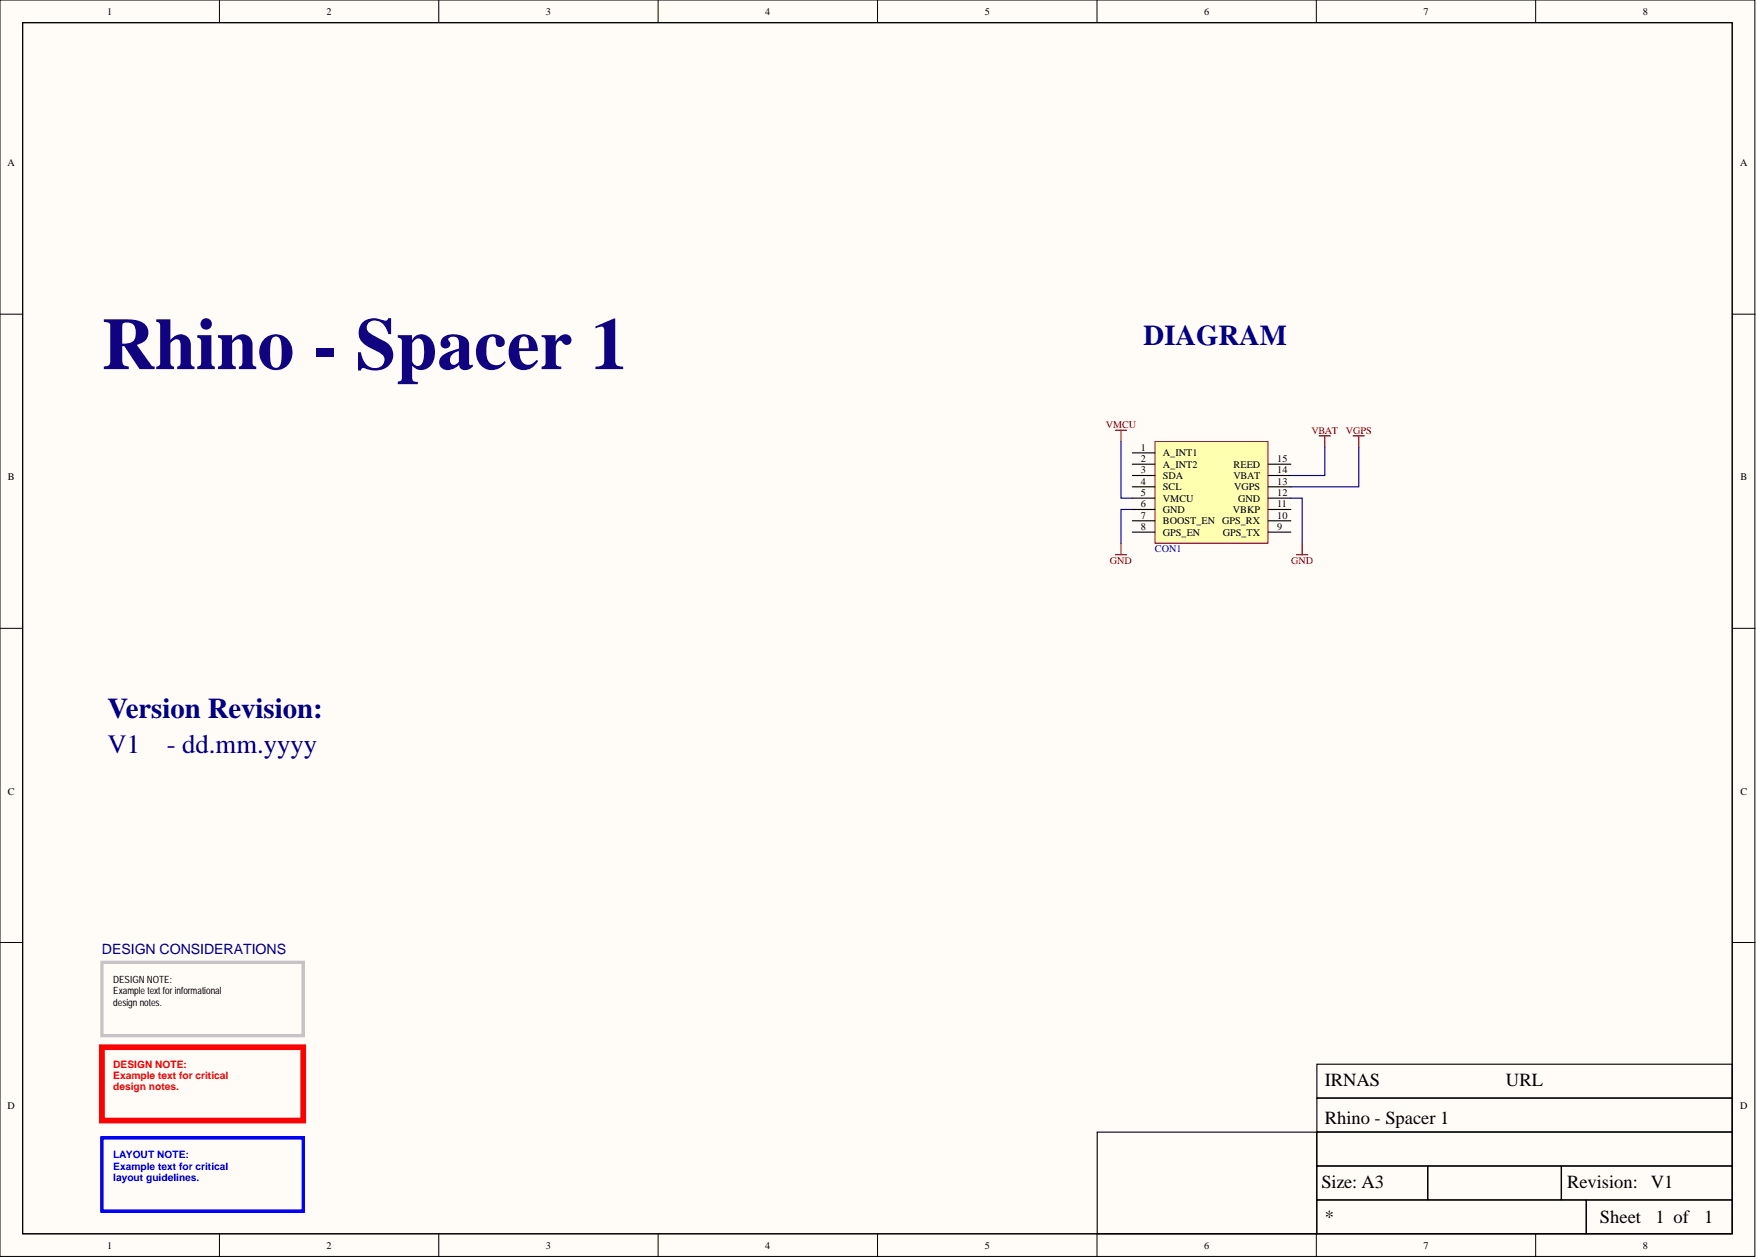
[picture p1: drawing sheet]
<svg xmlns="http://www.w3.org/2000/svg" width="393mm" height="282mm" viewBox="0 0 393 282" stroke-linecap="round" stroke-linejoin="round" font-family="sans-serif">
<defs><g id="words">
<text font-size="16.5" fill="#11037f" x="22.8" y="82.6">Rhino - Spacer 1</text>
<g font-size="6.4" fill="#000080">
<text x="256" y="77.2">DIAGRAM</text>
<text x="24.1" y="160.8">Version Revision:</text>
</g>
<g font-size="6" fill="#000080">
<text x="24.1" y="168.6">V1</text>
<text x="37.3" y="168.6">- dd.mm.yyyy</text>
</g>
<g font-size="4.1">
<text x="296.6" y="243.2">IRNAS</text>
<text x="337.2" y="243.2">URL</text>
<text x="296.6" y="251.6">Rhino - Spacer 1</text>
<text x="295.8" y="266">Size: A3</text>
<text x="350.8" y="266">Revision:</text>
<text x="369.6" y="266">V1</text>
<text x="296.6" y="273.9">*</text>
<text x="358.2" y="273.9">Sheet</text>
<text x="370.6" y="273.9">1 of</text>
<text x="381.5" y="273.9">1</text>
</g>
<text font-size="3.2" fill="#000080" x="22.8" y="213.5">DESIGN CONSIDERATIONS</text>
<g font-size="2.3">
<text x="24" y="3.3">1</text>
<text x="73.1" y="3.3">2</text>
<text x="122.2" y="3.3">3</text>
<text x="171.3" y="3.3">4</text>
<text x="220.5" y="3.3">5</text>
<text x="269.6" y="3.3">6</text>
<text x="318.7" y="3.3">7</text>
<text x="367.8" y="3.3">8</text>
<text x="1.7" y="37.2">A</text>
<text x="389.5" y="37.2">A</text>
<text x="255.4" y="100.9">1</text>
<text x="1.8" y="107.6">B</text>
<text x="255.4" y="103.4">2</text>
<text x="255.4" y="106">3</text>
<text x="260.3" y="102.2">A_INT1</text>
<text x="260.3" y="104.7">A_INT2</text>
<text x="260.3" y="107.2">SDA</text>
<text x="276.2" y="104.7">REED</text>
<text x="276.2" y="107.2">VBAT</text>
<text x="285.9" y="103.4">15</text>
<text x="285.9" y="106">14</text>
<text x="389.6" y="107.6">B</text>
<text x="255.4" y="108.5">4</text>
<text x="255.4" y="111">5</text>
<text x="255.4" y="113.6">6</text>
<text x="260.3" y="109.8">SCL</text>
<text x="260.3" y="112.3">VMCU</text>
<text x="276.3" y="109.8">VGPS</text>
<text x="277.2" y="112.3">GND</text>
<text x="285.9" y="113.6">11</text>
<text x="285.9" y="111">12</text>
<text x="285.9" y="108.5">13</text>
<text x="255.4" y="116.1">7</text>
<text x="255.4" y="118.6">8</text>
<text x="260.3" y="114.8">GND</text>
<text x="260.3" y="117.4">BOOST_EN GPS_RX</text>
<text x="260.3" y="119.9">GPS_EN</text>
<text x="273.7" y="119.9">GPS_TX</text>
<text x="276" y="114.8">VBKP</text>
<text x="285.9" y="118.6">9</text>
<text x="285.9" y="116.1">10</text>
<text x="1.8" y="177.9">C</text>
<text x="389.6" y="177.9">C</text>
<text x="1.7" y="248.2">D</text>
<text x="389.5" y="248.2">D</text>
<text x="24" y="279.6">1</text>
<text x="73.1" y="279.6">2</text>
<text x="122.2" y="279.6">3</text>
<text x="171.3" y="279.6">4</text>
<text x="220.5" y="279.6">5</text>
<text x="269.6" y="279.6">6</text>
<text x="318.7" y="279.6">7</text>
<text x="367.8" y="279.6">8</text>
</g>
<g font-size="2.3" fill="#800000">
<text x="247.5" y="95.8">VMCU</text>
<text x="293.6" y="97.1">VBAT</text>
<text x="301.3" y="97.1">VGPS</text>
<text x="248.5" y="126.2">GND</text>
<text x="289" y="126.2">GND</text>
</g>
<text font-size="2.3" fill="#000080" x="258.6" y="123.7">CON1</text>
<g font-size="2.3" fill="#f00">
<text x="25.3" y="239.1">DESIGN NOTE:</text>
<text x="25.3" y="241.6">Example text for critical</text>
<text x="25.3" y="244.1">design notes.</text>
</g>
<g font-size="2.3" fill="#00f">
<text x="25.3" y="259.3">LAYOUT NOTE:</text>
<text x="25.3" y="261.9">Example text for critical</text>
<text x="25.3" y="264.4">layout guidelines.</text>
</g>
<g font-size="2.2">
<text x="25.3" y="220.1">DESIGN NOTE:</text>
<text x="25.3" y="222.6">Example text for informational</text>
<text x="25.3" y="225.1">design notes.</text>
</g>
</g></defs>
<g fill="#fffcf8" stroke="#000" stroke-width=".22">
<path d="M0 0h392.9v281.3h-392.9z"/>
<path d="M5.1 5.1h382.7v271.1h-382.7z"/>
</g>
<g fill="none" stroke="#000" stroke-width=".22">
<path d="M49.1 0v5.1M98.2 0v5.1M147.3 0v5.1M196.5 0v5.1M245.6 0v5.1M294.7 0v5.1M343.8 0v5.1M0 70.3h5.1M387.9 70.3h5M0 140.7h5.1M387.9 140.7h5M0 211h5.1"/>
<path d="M387.9 211h5M49.1 276.3v5M98.2 276.3v5M147.3 276.3v5M196.5 276.3v5M245.6 276.3v5M294.7 276.3v5M343.8 276.3v5"/>
</g>
<path d="M5.1 5.1h382.7v271.1h-382.7zM294.8 238.3h93v7.5h-93zM245.6 253.5h49.2v22.7h-49.2zM294.8 253.5h93v7.5h-93zM294.8 245.9h93v7.5h-93zM294.8 261.1h24.8v7.5h-24.8zM294.8 268.7h60.3v7.5h-60.3zM319.7 261.1h29.8v7.5h-29.8zM349.6 261.1h38.2v7.5h-38.2zM355.2 268.7h32.6v7.5h-32.6z" fill="none" stroke="#000" stroke-width=".25"/>
<path d="M22.8 215.4h45.1v16.5h-45.1z" fill="none" stroke="#c6c3c6" stroke-width=".76"/>
<path d="M22.8 234.5h45.1v16.4h-45.1z" fill="none" stroke="#f00" stroke-width="1.3"/>
<path d="M22.8 254.7h45.1v16.5h-45.1z" fill="none" stroke="#00f" stroke-width=".76"/>
<path d="M249.7 96.3h2.5M251 96.3v2.6M295.3 97.6h2.6M296.6 97.6v2.5M302.9 97.6h2.6M304.2 97.6v2.5M249.7 124.2h2.5M251 121.7v2.5M290.3 124.2h2.5M291.5 121.7v2.5" fill="none" stroke="#800000" stroke-width=".25"/>
<path d="M251 98.9v12.6h2.5M253.5 114.1h-2.5v7.6M289 111.5h2.5M296.6 100.1v6.4h-7.6M304.2 100.1v8.9h-15.2" fill="none" stroke="#000080" stroke-width=".25"/>
<path d="M258.6 98.9h25.3v22.7h-25.3z" fill="#ffffb0" stroke="#800000" stroke-width=".22"/>
<g fill="none" stroke="#000" stroke-width=".25">
<path d="M253.5 119.1h5.1M253.5 116.6h5.1M253.5 114.1h5.1M253.5 111.5h5.1M253.5 103.9h5.1M253.5 109h5.1M253.5 106.5h5.1M253.5 101.4h5.1M283.9 119.1h5.1M283.9 116.6h5.1M283.9 114.1h5.1M283.9 111.5h5.1"/>
<path d="M283.9 103.9h5.1M283.9 109h5.1M283.9 106.5h5.1"/>
</g>
<path d="M291.5 111.5v10.2" fill="none" stroke="#000080" stroke-width=".25"/>
<use href="#words"/>
</svg>
